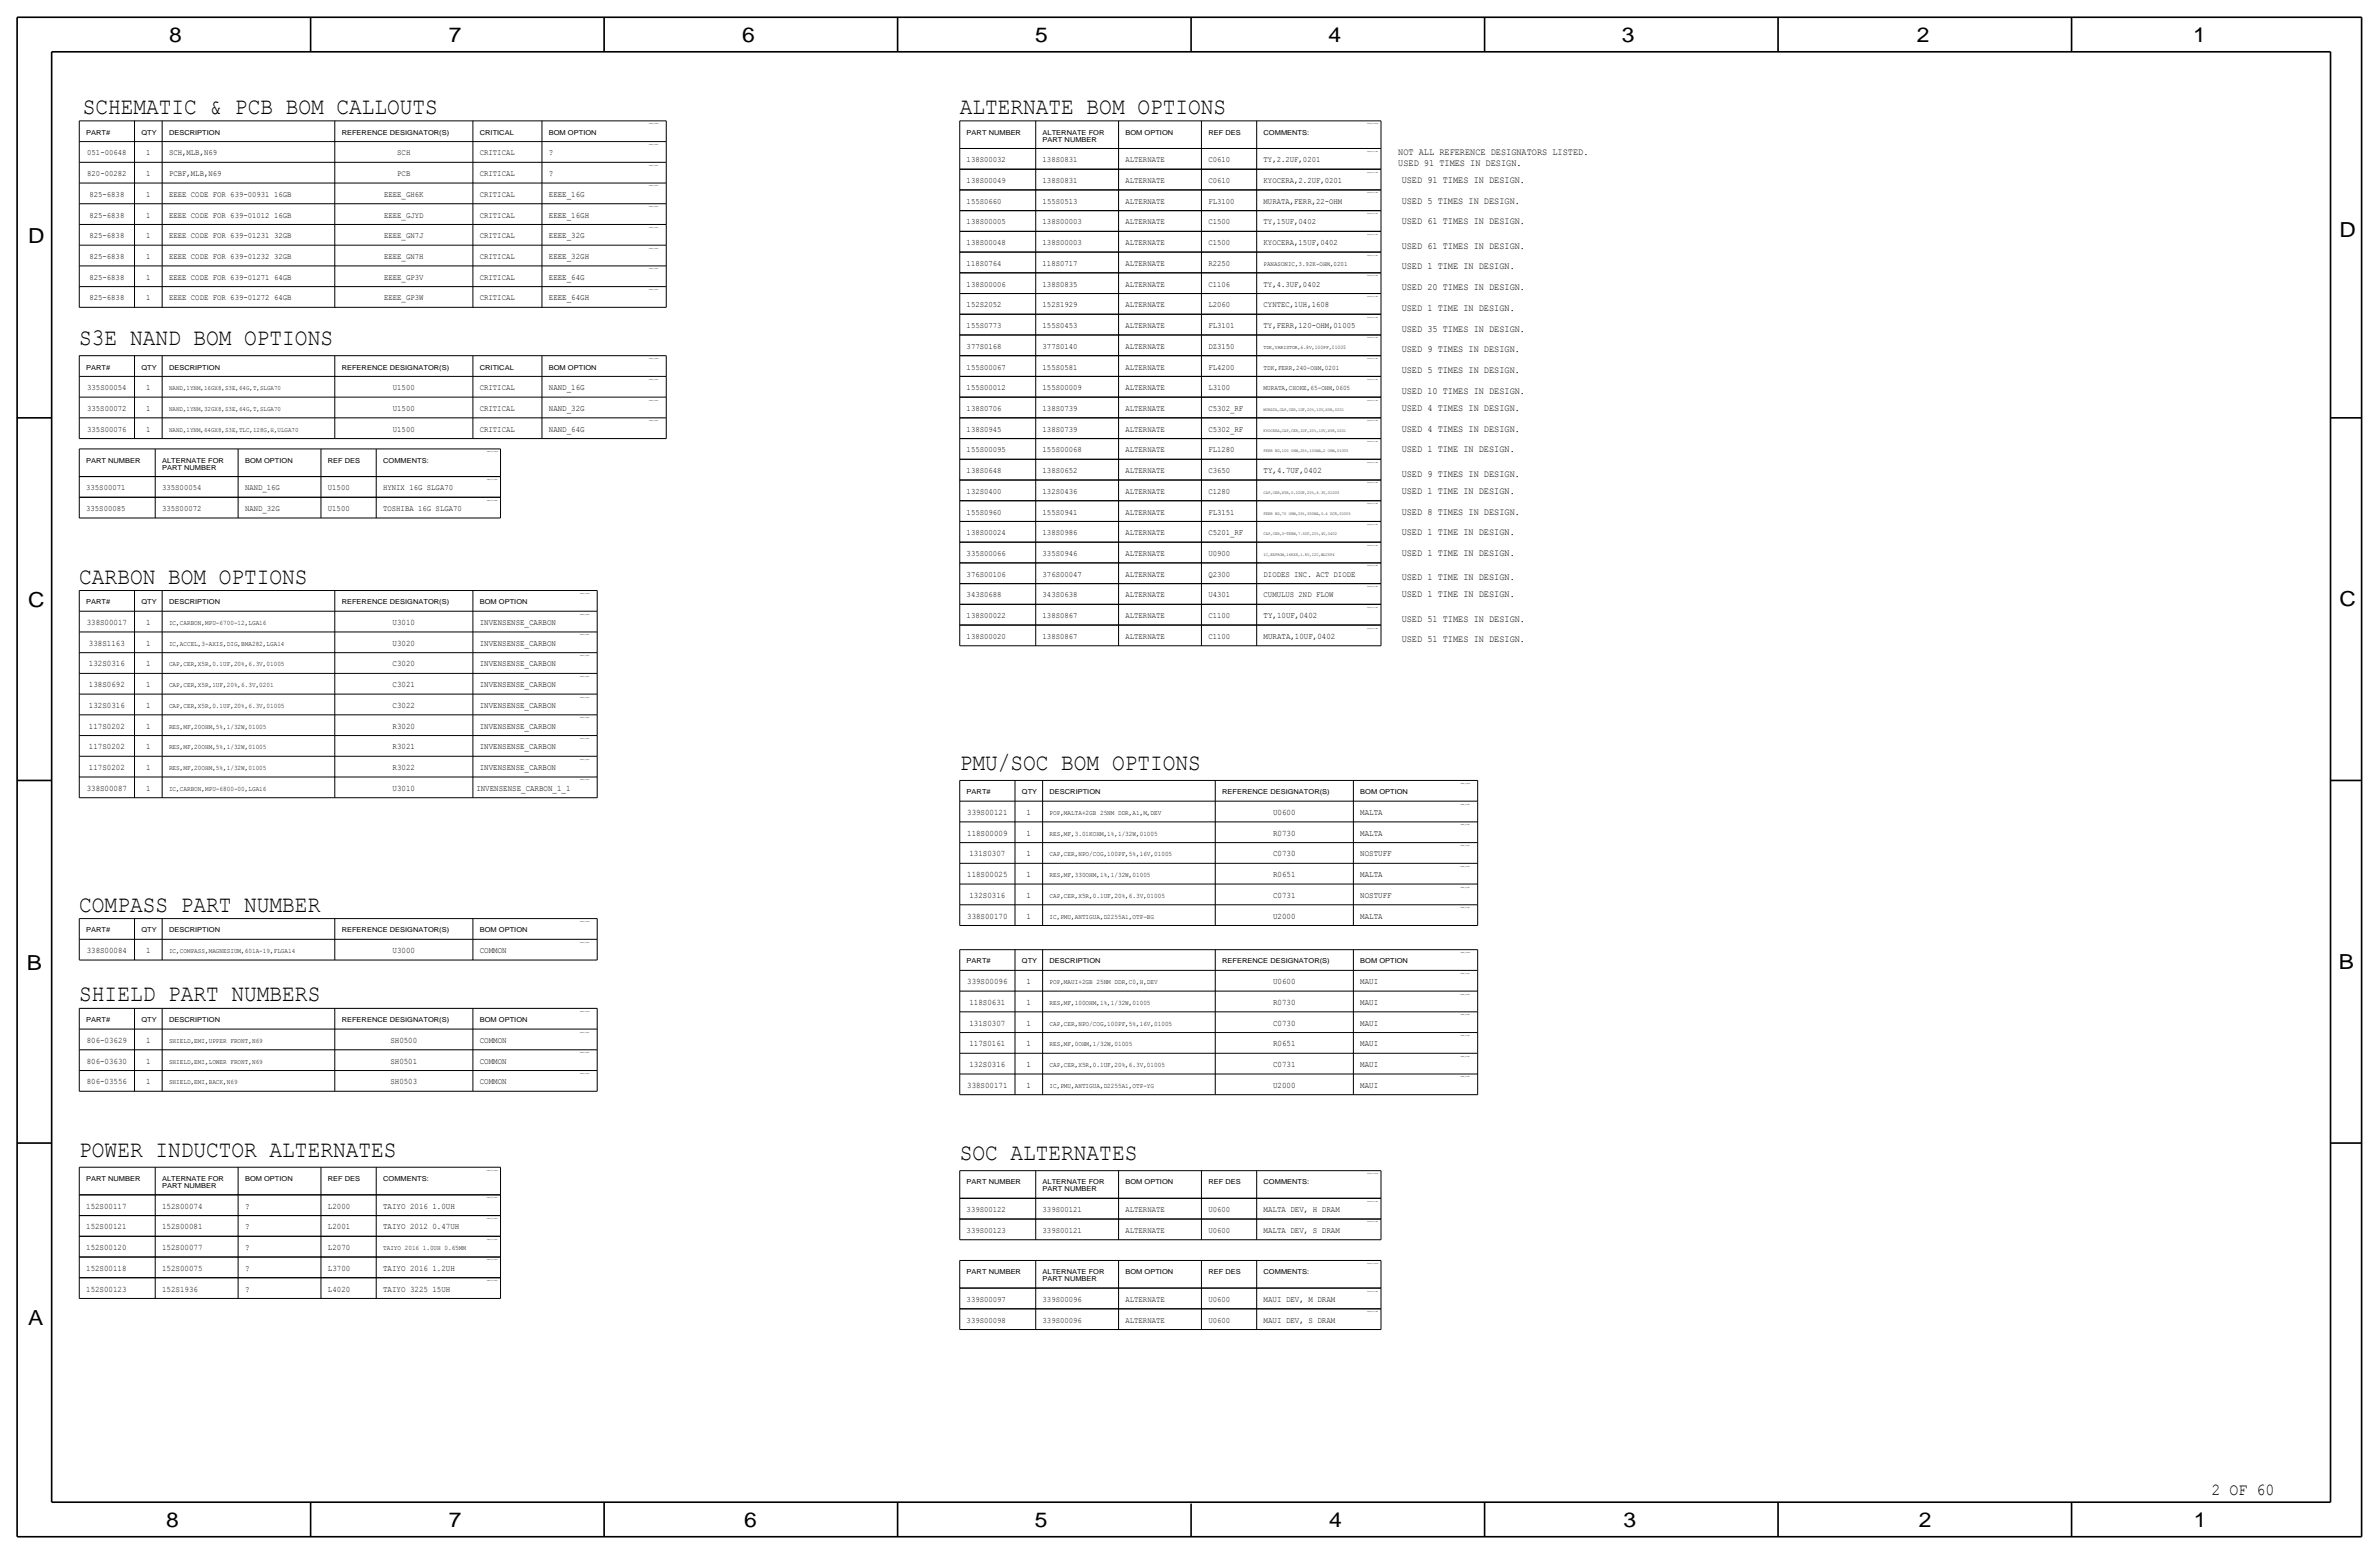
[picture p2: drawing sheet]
<svg xmlns="http://www.w3.org/2000/svg" width="875mm" height="572mm" viewBox="0 0 875 572" stroke-linecap="round" stroke-linejoin="round" font-family="sans-serif">
<defs><g id="words">
<g font-size="8.7">
<text x="30.4" y="41.9">SCHEMATIC &amp; PCB BOM CALLOUTS</text>
<text x="353" y="41.9">ALTERNATE BOM OPTIONS</text>
<text x="29.2" y="127">S3E NAND BOM OPTIONS</text>
<text x="29.2" y="214.6">CARBON BOM OPTIONS</text>
<text x="353" y="283.2">PMU/SOC BOM OPTIONS</text>
<text x="29.2" y="335.3">COMPASS PART NUMBER</text>
<text x="29.2" y="368.3">SHIELD PART NUMBERS</text>
<text x="29.2" y="425.4">POWER INDUCTOR ALTERNATES</text>
<text x="353" y="426.7">SOC ALTERNATES</text>
</g>
<g font-size="7.6">
<text x="62.2" y="15.5">8</text>
<text x="165" y="15.5">7</text>
<text x="273" y="15.5">6</text>
<text x="380.7" y="15.5">5</text>
<text x="488.6" y="15.5">4</text>
<text x="596.6" y="15.5">3</text>
<text x="705.1" y="15.5">2</text>
<text x="806.7" y="15.5">1</text>
<text x="10.4" y="89.4">D</text>
<text x="860.5" y="87.1">D</text>
<text x="10.4" y="223.3">C</text>
<text x="860.5" y="222.8">C</text>
<text x="9.8" y="356.6">B</text>
<text x="860.2" y="356.4">B</text>
<text x="10.4" y="487.4">A</text>
<text x="61.2" y="561.6">8</text>
<text x="165" y="561.6">7</text>
<text x="273.8" y="561.6">6</text>
<text x="380.7" y="561.6">5</text>
<text x="488.9" y="561.6">4</text>
<text x="597.1" y="561.6">3</text>
<text x="705.8" y="561.6">2</text>
<text x="806.9" y="561.6">1</text>
</g>
<text font-size="6.2" x="813.5" y="549.7">2 OF 60</text>
<g font-size="3.5">
<text x="514.3" y="57.2">NOT ALL REFERENCE DESIGNATORS LISTED.</text>
<text x="514.3" y="61">USED 91 TIMES IN DESIGN.</text>
<text x="515.6" y="67.3">USED 91 TIMES IN DESIGN.</text>
<text x="515.6" y="74.9">USED 5 TIMES IN DESIGN.</text>
<text x="515.6" y="82.6">USED 61 TIMES IN DESIGN.</text>
<text x="515.6" y="91.4">USED 61 TIMES IN DESIGN.</text>
<text x="515.6" y="99.1">USED 1 TIME IN DESIGN.</text>
<text x="515.6" y="106.7">USED 20 TIMES IN DESIGN.</text>
<text x="515.6" y="114.3">USED 1 TIME IN DESIGN.</text>
<text x="515.6" y="121.9">USED 35 TIMES IN DESIGN.</text>
<text x="515.6" y="129.5">USED 9 TIMES IN DESIGN.</text>
<text x="515.6" y="137.2">USED 5 TIMES IN DESIGN.</text>
<text x="515.6" y="144.8">USED 10 TIMES IN DESIGN.</text>
<text x="515.6" y="151.1">USED 4 TIMES IN DESIGN.</text>
<text x="515.6" y="158.7">USED 4 TIMES IN DESIGN.</text>
<text x="515.6" y="166.4">USED 1 TIME IN DESIGN.</text>
<text x="515.6" y="175.3">USED 9 TIMES IN DESIGN.</text>
<text x="515.6" y="181.6">USED 1 TIME IN DESIGN.</text>
<text x="515.6" y="189.2">USED 8 TIMES IN DESIGN.</text>
<text x="515.6" y="196.9">USED 1 TIME IN DESIGN.</text>
<text x="515.6" y="204.5">USED 1 TIME IN DESIGN.</text>
<text x="515.6" y="213.4">USED 1 TIME IN DESIGN.</text>
<text x="515.6" y="219.7">USED 1 TIME IN DESIGN.</text>
<text x="515.6" y="228.6">USED 51 TIMES IN DESIGN.</text>
<text x="515.6" y="236.2">USED 51 TIMES IN DESIGN.</text>
</g>
<g font-size="3.1">
<text x="201.9" y="57.2">?</text>
<text x="201.9" y="64.8">?</text>
<text x="201.9" y="72.4">EEEE_16G</text>
<text x="201.9" y="80">EEEE_16GH</text>
<text x="201.9" y="87.6">EEEE_32G</text>
<text x="201.9" y="95.3">EEEE_32GH</text>
<text x="201.9" y="102.9">EEEE_64G</text>
<text x="201.9" y="110.5">EEEE_64GH</text>
<text x="201.9" y="143.5">NAND_16G</text>
<text x="201.9" y="151.1">NAND_32G</text>
<text x="201.9" y="158.8">NAND_64G</text>
<text x="464.8" y="174">TY,4.7UF,0402</text>
<text x="464.8" y="227.3">TY,10UF,0402</text>
<text x="31.9" y="229.9">338S00017</text>
<text x="53.7" y="229.9">1</text>
<text x="144.4" y="229.9">U3010</text>
<text x="176.5" y="229.9">INVENSENSE_CARBON</text>
<text x="32.7" y="237.5">338S1163</text>
<text x="53.7" y="237.5">1</text>
<text x="144.4" y="237.5">U3020</text>
<text x="176.5" y="237.5">INVENSENSE_CARBON</text>
<text x="464.8" y="234.9">MURATA,10UF,0402</text>
<text x="32.7" y="245.1">132S0316</text>
<text x="53.7" y="245.1">1</text>
<text x="144.4" y="245.1">C3020</text>
<text x="176.5" y="245.1">INVENSENSE_CARBON</text>
<text x="32.7" y="252.7">138S0692</text>
<text x="53.7" y="252.7">1</text>
<text x="144.4" y="252.7">C3021</text>
<text x="176.5" y="252.7">INVENSENSE_CARBON</text>
<text x="32.7" y="260.3">132S0316</text>
<text x="53.7" y="260.3">1</text>
<text x="144.4" y="260.3">C3022</text>
<text x="176.5" y="260.3">INVENSENSE_CARBON</text>
<text x="32.7" y="268">117S0202</text>
<text x="53.7" y="268">1</text>
<text x="144.4" y="268">R3020</text>
<text x="176.5" y="268">INVENSENSE_CARBON</text>
<text x="32.7" y="275.6">117S0202</text>
<text x="53.7" y="275.6">1</text>
<text x="144.4" y="275.6">R3021</text>
<text x="176.5" y="275.6">INVENSENSE_CARBON</text>
<text x="32.7" y="283.2">117S0202</text>
<text x="53.7" y="283.2">1</text>
<text x="144.4" y="283.2">R3022</text>
<text x="176.5" y="283.2">INVENSENSE_CARBON</text>
<text x="31.9" y="290.8">338S00087</text>
<text x="53.7" y="290.8">1</text>
<text x="144.4" y="290.8">U3010</text>
<text x="175.2" y="290.8">INVENSENSE_CARBON_1_1</text>
<text x="355.7" y="299.7">339S00121</text>
<text x="377.6" y="299.7">1</text>
<text x="468.3" y="299.7">U0600</text>
<text x="500.3" y="299.7">MALTA</text>
<text x="355.7" y="307.3">118S00009</text>
<text x="377.6" y="307.3">1</text>
<text x="468.3" y="307.3">R0730</text>
<text x="500.3" y="307.3">MALTA</text>
<text x="356.6" y="315">131S0307</text>
<text x="377.6" y="315">1</text>
<text x="468.3" y="315">C0730</text>
<text x="500.3" y="315">NOSTUFF</text>
<text x="355.7" y="322.6">118S00025</text>
<text x="377.6" y="322.6">1</text>
<text x="468.3" y="322.6">R0651</text>
<text x="500.3" y="322.6">MALTA</text>
<text x="356.6" y="330.2">132S0316</text>
<text x="377.6" y="330.2">1</text>
<text x="468.3" y="330.2">C0731</text>
<text x="500.3" y="330.2">NOSTUFF</text>
<text x="355.7" y="337.8">338S00170</text>
<text x="377.6" y="337.8">1</text>
<text x="468.3" y="337.8">U2000</text>
<text x="500.3" y="337.8">MALTA</text>
<text x="31.9" y="350.5">338S00084</text>
<text x="53.7" y="350.5">1</text>
<text x="144.4" y="350.5">U3000</text>
<text x="176.5" y="350.5">COMMON</text>
<text x="355.7" y="362">339S00096</text>
<text x="377.6" y="362">1</text>
<text x="468.3" y="362">U0600</text>
<text x="500.3" y="362">MAUI</text>
<text x="356.6" y="369.6">118S0631</text>
<text x="377.6" y="369.6">1</text>
<text x="468.3" y="369.6">R0730</text>
<text x="500.3" y="369.6">MAUI</text>
<text x="356.6" y="377.2">131S0307</text>
<text x="377.6" y="377.2">1</text>
<text x="468.3" y="377.2">C0730</text>
<text x="500.3" y="377.2">MAUI</text>
<text x="31.9" y="383.5">806-03629</text>
<text x="53.7" y="383.5">1</text>
<text x="143.6" y="383.5">SH0500</text>
<text x="176.5" y="383.5">COMMON</text>
<text x="356.6" y="384.8">117S0161</text>
<text x="377.6" y="384.8">1</text>
<text x="468.3" y="384.8">R0651</text>
<text x="500.3" y="384.8">MAUI</text>
<text x="31.9" y="391.2">806-03630</text>
<text x="53.7" y="391.2">1</text>
<text x="143.6" y="391.2">SH0501</text>
<text x="176.5" y="391.2">COMMON</text>
<text x="356.6" y="392.4">132S0316</text>
<text x="377.6" y="392.4">1</text>
<text x="468.3" y="392.4">C0731</text>
<text x="500.3" y="392.4">MAUI</text>
<text x="31.9" y="398.8">806-03556</text>
<text x="53.7" y="398.8">1</text>
<text x="143.6" y="398.8">SH0503</text>
<text x="176.5" y="398.8">COMMON</text>
<text x="355.7" y="400">338S00171</text>
<text x="377.6" y="400">1</text>
<text x="468.3" y="400">U2000</text>
<text x="500.3" y="400">MAUI</text>
<text x="31.7" y="444.5">152S00117</text>
<text x="59.6" y="444.5">152S00074</text>
<text x="90.1" y="444.5">?</text>
<text x="120.6" y="444.5">L2000</text>
<text x="140.9" y="444.5">TAIYO 2016 1.0UH</text>
<text x="464.8" y="445.8">MALTA DEV, H DRAM</text>
<text x="31.7" y="452.1">152S00121</text>
<text x="59.6" y="452.1">152S00081</text>
<text x="90.1" y="452.1">?</text>
<text x="120.6" y="452.1">L2001</text>
<text x="140.9" y="452.1">TAIYO 2012 0.47UH</text>
<text x="464.8" y="453.4">MALTA DEV, S DRAM</text>
<text x="31.7" y="459.7">152S00120</text>
<text x="59.6" y="459.7">152S00077</text>
<text x="90.1" y="459.7">?</text>
<text x="120.6" y="459.7">L2070</text>
<text x="31.7" y="467.4">152S00118</text>
<text x="59.6" y="467.4">152S00075</text>
<text x="90.1" y="467.4">?</text>
<text x="120.6" y="467.4">L3700</text>
<text x="140.9" y="467.4">TAIYO 2016 1.2UH</text>
<text x="31.7" y="475">152S00123</text>
<text x="59.6" y="475">152S1936</text>
<text x="90.1" y="475">?</text>
<text x="120.6" y="475">L4020</text>
<text x="140.9" y="475">TAIYO 3225 15UH</text>
<text x="464.8" y="478.8">MAUI DEV, M DRAM</text>
<text x="464.8" y="486.4">MAUI DEV, S DRAM</text>
</g>
<g font-size="3">
<text x="32.1" y="57.1">051-00648</text>
<text x="53.8" y="57.1">1</text>
<text x="62.2" y="57.1">SCH,MLB,N69</text>
<text x="146.1" y="57.1">SCH</text>
<text x="176.5" y="57.1">CRITICAL</text>
<text x="355.5" y="59.7">138S00032</text>
<text x="383.5" y="59.7">138S0831</text>
<text x="414" y="59.7">ALTERNATE</text>
<text x="444.4" y="59.7">C0610</text>
<text x="464.8" y="59.7">TY,2.2UF,0201</text>
<text x="32.1" y="64.8">820-00282</text>
<text x="53.8" y="64.8">1</text>
<text x="62.2" y="64.8">PCBF,MLB,N69</text>
<text x="146.1" y="64.8">PCB</text>
<text x="176.5" y="64.8">CRITICAL</text>
<text x="355.5" y="67.3">138S00049</text>
<text x="383.5" y="67.3">138S0831</text>
<text x="414" y="67.3">ALTERNATE</text>
<text x="444.4" y="67.3">C0610</text>
<text x="464.8" y="67.3">KYOCERA,2.2UF,0201</text>
<text x="32.9" y="72.4">825-6838</text>
<text x="53.8" y="72.4">1</text>
<text x="62.2" y="72.4">EEEE CODE FOR 639-00931 16GB</text>
<text x="141.3" y="72.4">EEEE_GH6K</text>
<text x="176.5" y="72.4">CRITICAL</text>
<text x="355.6" y="74.9">155S0660</text>
<text x="383.5" y="74.9">155S0513</text>
<text x="414" y="74.9">ALTERNATE</text>
<text x="444.5" y="74.9">FL3100</text>
<text x="464.8" y="74.9">MURATA,FERR,22-OHM</text>
<text x="32.9" y="80">825-6838</text>
<text x="53.8" y="80">1</text>
<text x="62.2" y="80">EEEE CODE FOR 639-01012 16GB</text>
<text x="141.3" y="80">EEEE_GJYD</text>
<text x="176.5" y="80">CRITICAL</text>
<text x="355.6" y="82.6">138S00005</text>
<text x="383.5" y="82.6">138S00003</text>
<text x="414" y="82.6">ALTERNATE</text>
<text x="444.5" y="82.6">C1500</text>
<text x="464.8" y="82.6">TY,15UF,0402</text>
<text x="32.9" y="87.6">825-6838</text>
<text x="53.8" y="87.6">1</text>
<text x="62.2" y="87.6">EEEE CODE FOR 639-01231 32GB</text>
<text x="141.3" y="87.6">EEEE_GN7J</text>
<text x="176.5" y="87.6">CRITICAL</text>
<text x="32.9" y="95.3">825-6838</text>
<text x="53.8" y="95.3">1</text>
<text x="62.2" y="95.3">EEEE CODE FOR 639-01232 32GB</text>
<text x="141.3" y="95.3">EEEE_GN7H</text>
<text x="176.5" y="95.3">CRITICAL</text>
<text x="355.5" y="90.2">138S00048</text>
<text x="383.5" y="90.2">138S00003</text>
<text x="414" y="90.2">ALTERNATE</text>
<text x="444.4" y="90.2">C1500</text>
<text x="464.8" y="90.2">KYOCERA,15UF,0402</text>
<text x="355.6" y="97.8">118S0764</text>
<text x="383.5" y="97.8">118S0717</text>
<text x="414" y="97.8">ALTERNATE</text>
<text x="444.4" y="97.8">R2250</text>
<text x="32.9" y="102.9">825-6838</text>
<text x="53.8" y="102.9">1</text>
<text x="62.2" y="102.9">EEEE CODE FOR 639-01271 64GB</text>
<text x="141.3" y="102.9">EEEE_GP3V</text>
<text x="176.5" y="102.9">CRITICAL</text>
<text x="355.5" y="105.4">138S00006</text>
<text x="383.5" y="105.4">138S0835</text>
<text x="414" y="105.4">ALTERNATE</text>
<text x="444.4" y="105.4">C1106</text>
<text x="464.8" y="105.4">TY,4.3UF,0402</text>
<text x="32.9" y="110.5">825-6838</text>
<text x="53.8" y="110.5">1</text>
<text x="62.2" y="110.5">EEEE CODE FOR 639-01272 64GB</text>
<text x="141.3" y="110.5">EEEE_GP3W</text>
<text x="176.5" y="110.5">CRITICAL</text>
<text x="355.5" y="113">152S2052</text>
<text x="383.5" y="113">152S1929</text>
<text x="414" y="113">ALTERNATE</text>
<text x="444.4" y="113">L2060</text>
<text x="464.8" y="113">CYNTEC,1UH,1608</text>
<text x="355.5" y="120.6">155S0773</text>
<text x="383.5" y="120.6">155S0453</text>
<text x="414" y="120.6">ALTERNATE</text>
<text x="444.4" y="120.6">FL3101</text>
<text x="464.8" y="120.6">TY,FERR,120-OHM,01005</text>
<text x="355.5" y="128.3">377S0168</text>
<text x="383.5" y="128.3">377S0140</text>
<text x="414" y="128.3">ALTERNATE</text>
<text x="444.4" y="128.3">DZ3150</text>
<text x="355.5" y="135.9">155S00067</text>
<text x="383.5" y="135.9">155S0581</text>
<text x="414" y="135.9">ALTERNATE</text>
<text x="444.4" y="135.9">FL4200</text>
<text x="32.1" y="143.5">335S00054</text>
<text x="53.8" y="143.5">1</text>
<text x="144.5" y="143.5">U1500</text>
<text x="176.5" y="143.5">CRITICAL</text>
<text x="355.5" y="143.5">155S00012</text>
<text x="383.5" y="143.5">155S00009</text>
<text x="414" y="143.5">ALTERNATE</text>
<text x="444.4" y="143.5">L3100</text>
<text x="32.1" y="151.1">335S00072</text>
<text x="53.8" y="151.1">1</text>
<text x="144.5" y="151.1">U1500</text>
<text x="176.5" y="151.1">CRITICAL</text>
<text x="355.5" y="151.1">138S0706</text>
<text x="383.5" y="151.1">138S0739</text>
<text x="414" y="151.1">ALTERNATE</text>
<text x="444.4" y="151.1">C5302_RF</text>
<text x="32.1" y="158.7">335S00076</text>
<text x="53.8" y="158.7">1</text>
<text x="144.5" y="158.7">U1500</text>
<text x="176.5" y="158.7">CRITICAL</text>
<text x="355.5" y="158.8">138S0945</text>
<text x="383.5" y="158.7">138S0739</text>
<text x="414" y="158.8">ALTERNATE</text>
<text x="444.4" y="158.7">C5302_RF</text>
<text x="355.5" y="166.4">155S00095</text>
<text x="383.5" y="166.4">155S00068</text>
<text x="414" y="166.4">ALTERNATE</text>
<text x="444.4" y="166.4">FL1280</text>
<text x="355.5" y="174">138S0648</text>
<text x="383.5" y="174">138S0652</text>
<text x="414" y="174">ALTERNATE</text>
<text x="444.4" y="174">C3650</text>
<text x="31.7" y="180.3">335S00071</text>
<text x="59.6" y="180.3">335S00054</text>
<text x="90.1" y="180.3">NAND_16G</text>
<text x="120.6" y="180.3">U1500</text>
<text x="140.9" y="180.3">HYNIX 16G SLGA70</text>
<text x="355.5" y="181.6">132S0400</text>
<text x="383.5" y="181.6">132S0436</text>
<text x="414" y="181.6">ALTERNATE</text>
<text x="444.4" y="181.6">C1280</text>
<text x="31.7" y="188">335S00085</text>
<text x="59.6" y="188">335S00072</text>
<text x="90.1" y="188">NAND_32G</text>
<text x="120.6" y="188">U1500</text>
<text x="140.9" y="188">TOSHIBA 16G SLGA70</text>
<text x="355.5" y="189.2">155S0960</text>
<text x="383.5" y="189.2">155S0941</text>
<text x="414" y="189.2">ALTERNATE</text>
<text x="444.4" y="189.2">FL3151</text>
<text x="355.5" y="196.8">138S00024</text>
<text x="383.5" y="196.8">138S0986</text>
<text x="414" y="196.8">ALTERNATE</text>
<text x="444.4" y="196.8">C5201_RF</text>
<text x="355.5" y="204.5">335S00066</text>
<text x="383.5" y="204.5">335S0946</text>
<text x="414" y="204.5">ALTERNATE</text>
<text x="444.4" y="204.5">U0900</text>
<text x="355.5" y="212.1">376S00106</text>
<text x="383.5" y="212.1">376S00047</text>
<text x="414" y="212.1">ALTERNATE</text>
<text x="444.4" y="212.1">Q2300</text>
<text x="464.8" y="212.1">DIODES INC. ACT DIODE</text>
<text x="355.5" y="219.7">343S0688</text>
<text x="383.5" y="219.7">343S0638</text>
<text x="414" y="219.7">ALTERNATE</text>
<text x="444.4" y="219.7">U4301</text>
<text x="464.8" y="219.7">CUMULUS 2ND FLOW</text>
<text x="355.5" y="227.3">138S00022</text>
<text x="383.5" y="227.3">138S0867</text>
<text x="414" y="227.3">ALTERNATE</text>
<text x="444.4" y="227.3">C1100</text>
<text x="355.5" y="234.9">138S00020</text>
<text x="383.5" y="234.9">138S0867</text>
<text x="414" y="234.9">ALTERNATE</text>
<text x="444.4" y="234.9">C1100</text>
<text x="355.6" y="445.8">339S00122</text>
<text x="383.5" y="445.8">339S00121</text>
<text x="414" y="445.8">ALTERNATE</text>
<text x="444.4" y="445.8">U0600</text>
<text x="355.5" y="453.4">339S00123</text>
<text x="383.5" y="453.4">339S00121</text>
<text x="414" y="453.4">ALTERNATE</text>
<text x="444.4" y="453.4">U0600</text>
<text x="355.5" y="478.8">339S00097</text>
<text x="383.5" y="478.8">339S00096</text>
<text x="414" y="478.8">ALTERNATE</text>
<text x="444.4" y="478.8">U0600</text>
<text x="355.5" y="486.4">339S00098</text>
<text x="383.5" y="486.4">339S00096</text>
<text x="414" y="486.4">ALTERNATE</text>
<text x="444.4" y="486.4">U0600</text>
</g>
<g font-size="2.5">
<text x="31.7" y="49.5">PART#</text>
<text x="52" y="49.5">QTY</text>
<text x="62.2" y="49.5">DESCRIPTION</text>
<text x="125.7" y="49.5">REFERENCE DESIGNATOR(S)</text>
<text x="176.5" y="49.5">CRITICAL</text>
<text x="201.9" y="49.5">BOM OPTION</text>
<text x="355.6" y="49.5">PART NUMBER</text>
<text x="383.5" y="49.5">ALTERNATE FOR</text>
<text x="383.5" y="52.1">PART NUMBER</text>
<text x="414" y="49.5">BOM OPTION</text>
<text x="444.4" y="49.5">REF DES</text>
<text x="464.8" y="49.5">COMMENTS:</text>
<text x="31.7" y="135.9">PART#</text>
<text x="52" y="135.9">QTY</text>
<text x="62.2" y="135.9">DESCRIPTION</text>
<text x="125.7" y="135.9">REFERENCE DESIGNATOR(S)</text>
<text x="176.5" y="135.9">CRITICAL</text>
<text x="201.9" y="135.9">BOM OPTION</text>
<text x="464.8" y="135.9">TDK,FERR,240-OHM,0201</text>
<text x="464.8" y="143.5">MURATA,CHOKE,65-OHM,0605</text>
<text x="31.7" y="170.2">PART NUMBER</text>
<text x="59.6" y="172.7">PART NUMBER</text>
<text x="59.6" y="170.2">ALTERNATE FOR</text>
<text x="90.1" y="170.2">BOM OPTION</text>
<text x="120.6" y="170.2">REF DES</text>
<text x="140.9" y="170.2">COMMENTS:</text>
<text x="31.7" y="222.2">PART#</text>
<text x="52" y="222.2">QTY</text>
<text x="62.2" y="222.2">DESCRIPTION</text>
<text x="125.7" y="222.2">REFERENCE DESIGNATOR(S)</text>
<text x="176.5" y="222.2">BOM OPTION</text>
<text x="62.2" y="229.9">IC,CARBON,MPU-6700-12,LGA16</text>
<text x="62.2" y="237.5">IC,ACCEL,3-AXIS,DIG,BMA282,LGA14</text>
<text x="62.2" y="245.1">CAP,CER,X5R,0.1UF,20%,6.3V,01005</text>
<text x="62.2" y="252.7">CAP,CER,X5R,1UF,20%,6.3V,0201</text>
<text x="62.2" y="260.3">CAP,CER,X5R,0.1UF,20%,6.3V,01005</text>
<text x="62.2" y="268">RES,MF,20OHM,5%,1/32W,01005</text>
<text x="62.2" y="275.6">RES,MF,20OHM,5%,1/32W,01005</text>
<text x="62.2" y="283.2">RES,MF,20OHM,5%,1/32W,01005</text>
<text x="62.2" y="290.8">IC,CARBON,MPU-6800-00,LGA16</text>
<text x="355.5" y="292.1">PART#</text>
<text x="375.9" y="292.1">QTY</text>
<text x="386" y="292.1">DESCRIPTION</text>
<text x="449.5" y="292.1">REFERENCE DESIGNATOR(S)</text>
<text x="500.3" y="292.1">BOM OPTION</text>
<text x="386" y="299.7">POP,MALTA+2GB 25NM DDR,A1,M,DEV</text>
<text x="386" y="307.3">RES,MF,3.01KOHM,1%,1/32W,01005</text>
<text x="386" y="315">CAP,CER,NPO/COG,100PF,5%,16V,01005</text>
<text x="386" y="322.6">RES,MF,330OHM,1%,1/32W,01005</text>
<text x="386" y="330.2">CAP,CER,X5R,0.1UF,20%,6.3V,01005</text>
<text x="386" y="337.8">IC,PMU,ANTIGUA,D2255A1,OTP-BG</text>
<text x="31.7" y="342.9">PART#</text>
<text x="52" y="342.9">QTY</text>
<text x="62.2" y="342.9">DESCRIPTION</text>
<text x="125.7" y="342.9">REFERENCE DESIGNATOR(S)</text>
<text x="176.5" y="342.9">BOM OPTION</text>
<text x="62.2" y="350.5">IC,COMPASS,MAGNESIUM,601A-19,FLGA14</text>
<text x="355.5" y="354.3">PART#</text>
<text x="375.9" y="354.3">QTY</text>
<text x="386" y="354.3">DESCRIPTION</text>
<text x="449.5" y="354.3">REFERENCE DESIGNATOR(S)</text>
<text x="500.3" y="354.3">BOM OPTION</text>
<text x="386" y="361.9">POP,MAUI+2GB 25NM DDR,C0,H,DEV</text>
<text x="386" y="369.6">RES,MF,100OHM,1%,1/32W,01005</text>
<text x="31.7" y="375.9">PART#</text>
<text x="52" y="375.9">QTY</text>
<text x="62.2" y="375.9">DESCRIPTION</text>
<text x="125.7" y="375.9">REFERENCE DESIGNATOR(S)</text>
<text x="176.5" y="375.9">BOM OPTION</text>
<text x="386" y="377.2">CAP,CER,NPO/COG,100PF,5%,16V,01005</text>
<text x="62.2" y="383.5">SHIELD,EMI,UPPER FRONT,N69</text>
<text x="386" y="384.8">RES,MF,0OHM,1/32W,01005</text>
<text x="62.2" y="391.2">SHIELD,EMI,LOWER FRONT,N69</text>
<text x="386" y="392.4">CAP,CER,X5R,0.1UF,20%,6.3V,01005</text>
<text x="62.2" y="398.8">SHIELD,EMI,BACK,N69</text>
<text x="386" y="400.1">IC,PMU,ANTIGUA,D2255A1,OTP-YG</text>
<text x="31.7" y="434.3">PART NUMBER</text>
<text x="59.6" y="436.9">PART NUMBER</text>
<text x="59.6" y="434.3">ALTERNATE FOR</text>
<text x="90.1" y="434.3">BOM OPTION</text>
<text x="120.6" y="434.3">REF DES</text>
<text x="140.9" y="434.3">COMMENTS:</text>
<text x="355.6" y="435.6">PART NUMBER</text>
<text x="383.5" y="435.6">ALTERNATE FOR</text>
<text x="414" y="435.6">BOM OPTION</text>
<text x="444.4" y="435.6">REF DES</text>
<text x="464.8" y="435.6">COMMENTS:</text>
<text x="383.5" y="438.1">PART NUMBER</text>
<text x="140.9" y="459.7">TAIYO 2016 1.0UH 0.65MM</text>
<text x="355.6" y="468.6">PART NUMBER</text>
<text x="383.5" y="468.6">ALTERNATE FOR</text>
<text x="383.5" y="471.2">PART NUMBER</text>
<text x="414" y="468.6">BOM OPTION</text>
<text x="444.4" y="468.6">REF DES</text>
<text x="464.8" y="468.6">COMMENTS:</text>
</g>
<g font-size="2.4">
<text x="464.8" y="97.8">PANASONIC,3.92K-OHM,0201</text>
<text x="62.2" y="143.5">NAND,1YNM,16GX8,S3E,64G,T,SLGA70</text>
<text x="62.2" y="151.1">NAND,1YNM,32GX8,S3E,64G,T,SLGA70</text>
<text x="62.2" y="158.8">NAND,1YNM,64GX8,S3E,TLC,128G,H,ULGA70</text>
</g>
<text font-size="2" x="464.8" y="128.3">TDK,VARISTOR,6.8V,100PF,01005</text>
<g font-size="1.6">
<text x="464.8" y="151.1">MURATA,CAP,CER,1UF,20%,10V,X5R,0201</text>
<text x="464.8" y="158.8">KYOCERA,CAP,CER,1UF,20%,10V,X5R,0201</text>
<text x="464.8" y="166.4">FERR BD,100 OHM,25%,100MA,2 OHM,01005</text>
<text x="464.8" y="181.6">CAP,CER,X5R,0.22UF,20%,6.3V,01005</text>
<text x="464.8" y="189.2">FERR BD,70 OHM,25%,300MA,0.4 DCR,01005</text>
<text x="464.8" y="196.8">CAP,CER,3-TERM,7.5UF,20%,4V,0402</text>
<text x="464.8" y="204.5">IC,EEPROM,16KX8,1.8V,I2C,WLCSP4</text>
</g>
<g font-size=".4">
<text x="238.7" y="45.7">TABLE_5_HEAD</text>
<text x="502.9" y="45.7">TABLE_ALT_HEAD</text>
<text x="238.7" y="53.3">TABLE_5_ITEM</text>
<text x="502.9" y="55.9">TABLE_ALT_ITEM</text>
<text x="238.7" y="61">TABLE_5_ITEM</text>
<text x="502.9" y="63.5">TABLE_ALT_ITEM</text>
<text x="238.7" y="68.6">TABLE_5_ITEM</text>
<text x="502.9" y="71.1">TABLE_ALT_ITEM</text>
<text x="238.7" y="76.2">TABLE_5_ITEM</text>
<text x="238.7" y="83.8">TABLE_5_ITEM</text>
<text x="502.9" y="78.7">TABLE_ALT_ITEM</text>
<text x="502.9" y="86.4">TABLE_ALT_ITEM</text>
<text x="238.7" y="91.4">TABLE_5_ITEM</text>
<text x="502.9" y="94">TABLE_ALT_ITEM</text>
<text x="238.7" y="99.1">TABLE_5_ITEM</text>
<text x="502.9" y="101.6">TABLE_ALT_ITEM</text>
<text x="238.7" y="106.7">TABLE_5_ITEM</text>
<text x="502.9" y="109.2">TABLE_ALT_ITEM</text>
<text x="502.9" y="116.8">TABLE_ALT_ITEM</text>
<text x="502.9" y="124.5">TABLE_ALT_ITEM</text>
<text x="238.7" y="132.1">TABLE_5_HEAD</text>
<text x="502.9" y="132.1">TABLE_ALT_ITEM</text>
<text x="238.7" y="139.7">TABLE_5_ITEM</text>
<text x="502.9" y="139.7">TABLE_ALT_ITEM</text>
<text x="238.7" y="147.3">TABLE_5_ITEM</text>
<text x="502.9" y="147.3">TABLE_ALT_ITEM</text>
<text x="238.7" y="154.9">TABLE_5_ITEM</text>
<text x="502.9" y="154.9">TABLE_ALT_ITEM</text>
<text x="179" y="166.4">TABLE_ALT_HEAD</text>
<text x="502.9" y="162.6">TABLE_ALT_ITEM</text>
<text x="502.9" y="170.2">TABLE_ALT_ITEM</text>
<text x="179" y="176.5">TABLE_ALT_ITEM</text>
<text x="502.9" y="177.8">TABLE_ALT_ITEM</text>
<text x="179" y="184.2">TABLE_ALT_ITEM</text>
<text x="502.9" y="185.4">TABLE_ALT_ITEM</text>
<text x="502.9" y="193">TABLE_ALT_ITEM</text>
<text x="502.9" y="200.7">TABLE_ALT_ITEM</text>
<text x="502.9" y="208.3">TABLE_ALT_ITEM</text>
<text x="502.9" y="215.9">TABLE_ALT_ITEM</text>
<text x="213.3" y="218.4">TABLE_5_HEAD</text>
<text x="213.3" y="226.1">TABLE_5_ITEM</text>
<text x="502.9" y="223.5">TABLE_ALT_ITEM</text>
<text x="213.3" y="233.7">TABLE_5_ITEM</text>
<text x="502.9" y="231.1">TABLE_ALT_ITEM</text>
<text x="213.3" y="241.3">TABLE_5_ITEM</text>
<text x="213.3" y="248.9">TABLE_5_ITEM</text>
<text x="213.3" y="256.5">TABLE_5_ITEM</text>
<text x="213.3" y="264.2">TABLE_5_ITEM</text>
<text x="213.3" y="271.8">TABLE_5_ITEM</text>
<text x="213.3" y="279.4">TABLE_5_ITEM</text>
<text x="213.3" y="287">TABLE_5_ITEM</text>
<text x="537.2" y="288.3">TABLE_5_HEAD</text>
<text x="537.2" y="295.9">TABLE_5_ITEM</text>
<text x="537.2" y="303.5">TABLE_5_ITEM</text>
<text x="537.2" y="311.2">TABLE_5_ITEM</text>
<text x="537.2" y="318.8">TABLE_5_ITEM</text>
<text x="537.2" y="326.4">TABLE_5_ITEM</text>
<text x="537.2" y="334">TABLE_5_ITEM</text>
<text x="213.3" y="339.1">TABLE_5_HEAD</text>
<text x="213.3" y="346.7">TABLE_5_ITEM</text>
<text x="537.2" y="350.5">TABLE_5_HEAD</text>
<text x="537.2" y="358.1">TABLE_5_ITEM</text>
<text x="537.2" y="365.8">TABLE_5_ITEM</text>
<text x="213.3" y="372.1">TABLE_5_HEAD</text>
<text x="537.2" y="373.4">TABLE_5_ITEM</text>
<text x="213.3" y="379.7">TABLE_5_ITEM</text>
<text x="537.2" y="381">TABLE_5_ITEM</text>
<text x="213.3" y="387.3">TABLE_5_ITEM</text>
<text x="537.2" y="388.6">TABLE_5_ITEM</text>
<text x="213.3" y="395">TABLE_5_ITEM</text>
<text x="537.2" y="396.2">TABLE_5_ITEM</text>
<text x="179" y="430.5">TABLE_ALT_HEAD</text>
<text x="502.9" y="431.8">TABLE_ALT_HEAD</text>
<text x="179" y="440.7">TABLE_ALT_ITEM</text>
<text x="502.9" y="442">TABLE_ALT_ITEM</text>
<text x="179" y="448.3">TABLE_ALT_ITEM</text>
<text x="502.9" y="449.6">TABLE_ALT_ITEM</text>
<text x="179" y="455.9">TABLE_ALT_ITEM</text>
<text x="179" y="463.6">TABLE_ALT_ITEM</text>
<text x="502.9" y="464.8">TABLE_ALT_HEAD</text>
<text x="179" y="471.2">TABLE_ALT_ITEM</text>
<text x="502.9" y="475">TABLE_ALT_ITEM</text>
<text x="502.9" y="482.6">TABLE_ALT_ITEM</text>
</g>
</g></defs>
<g fill="none" stroke="#000" stroke-width=".37">
<path d="M29.2 44.5v7.6zM29.2 52.1h215.9zM29.2 44.5h215.9zM29.2 52.1v7.6zM29.2 59.7h215.9zM29.2 59.7v7.6zM49.5 44.5v7.6zM49.5 52.1v7.6zM49.5 59.7v7.6zM59.6 44.5v7.6zM59.6 52.1v7.6zM59.6 59.7v7.6z"/>
<path d="M123.1 44.5v7.6zM123.1 52.1v7.6zM123.1 59.7v7.6zM173.9 44.5v7.6zM173.9 52.1v7.6zM173.9 59.7v7.6zM199.3 44.5v7.6zM199.3 52.1v7.6zM199.3 59.7v7.6zM245.1 44.5v7.6zM245.1 52.1v7.6zM245.1 59.7v7.6z"/>
<path d="M353 54.6v7.6zM353 54.6h155zM353 44.5v10.1zM353 44.5h155zM381 54.6v7.6zM381 44.5v10.1zM411.4 54.6v7.6zM411.4 44.5v10.1zM441.9 54.6v7.6zM441.9 44.5v10.1zM462.2 54.6v7.6zM462.2 44.5v10.1z"/>
<path d="M508 54.6v7.6zM508 44.5v10.1zM29.2 67.3v7.6zM29.2 74.9h215.9zM29.2 67.3h215.9zM29.2 74.9v7.7zM49.5 67.3v7.6zM49.5 74.9v7.7zM59.6 67.3v7.6zM59.6 74.9v7.7zM123.1 67.3v7.6zM123.1 74.9v7.7z"/>
<path d="M173.9 67.3v7.6zM173.9 74.9v7.7zM199.3 67.3v7.6zM199.3 74.9v7.7zM245.1 67.3v7.6zM245.1 74.9v7.7zM353 62.2h155zM353 69.9v7.6zM353 69.9h155zM353 77.5h155zM353 62.2v7.7zM353 77.5v7.6z"/>
<path d="M381 69.9v7.6zM381 62.2v7.7zM381 77.5v7.6zM411.4 69.9v7.6zM411.4 62.2v7.7zM411.4 77.5v7.6zM441.9 69.9v7.6zM441.9 62.2v7.7zM441.9 77.5v7.6zM462.2 69.9v7.6zM462.2 62.2v7.7zM462.2 77.5v7.6z"/>
<path d="M508 69.9v7.6zM508 62.2v7.7zM508 77.5v7.6zM29.2 82.6h215.9zM29.2 97.8v7.6zM29.2 90.2v7.6zM29.2 97.8h215.9zM29.2 82.6v7.6zM29.2 90.2h215.9zM49.5 97.8v7.6zM49.5 90.2v7.6zM49.5 82.6v7.6z"/>
<path d="M59.6 97.8v7.6zM59.6 90.2v7.6zM59.6 82.6v7.6zM123.1 97.8v7.6zM123.1 90.2v7.6zM123.1 82.6v7.6zM173.9 97.8v7.6zM173.9 90.2v7.6zM173.9 82.6v7.6zM199.3 97.8v7.6zM199.3 90.2v7.6zM199.3 82.6v7.6z"/>
<path d="M245.1 97.8v7.6zM245.1 90.2v7.6zM245.1 82.6v7.6zM353 92.7v7.6zM353 92.7h155zM353 85.1v7.6zM353 85.1h155zM381 92.7v7.6zM381 85.1v7.6zM411.4 92.7v7.6zM411.4 85.1v7.6zM441.9 92.7v7.6z"/>
<path d="M441.9 85.1v7.6zM462.2 92.7v7.6zM462.2 85.1v7.6zM508 92.7v7.6zM508 85.1v7.6zM29.2 105.4h215.9zM29.2 105.4v7.6zM29.2 113h215.9zM49.5 105.4v7.6zM59.6 105.4v7.6zM123.1 105.4v7.6zM173.9 105.4v7.6z"/>
<path d="M199.3 105.4v7.6zM245.1 105.4v7.6zM353 100.3h155zM353 115.6v7.6zM353 115.6h155zM353 108v7.6zM353 108h155zM353 100.3v7.7zM381 115.6v7.6zM381 108v7.6zM381 100.3v7.7zM411.4 115.6v7.6z"/>
<path d="M411.4 108v7.6zM411.4 100.3v7.7zM441.9 115.6v7.6zM441.9 108v7.6zM441.9 100.3v7.7zM462.2 115.6v7.6zM462.2 108v7.6zM462.2 100.3v7.7zM508 115.6v7.6zM508 108v7.6zM508 100.3v7.7zM29.2 138.4v7.7z"/>
<path d="M29.2 130.8v7.6zM29.2 138.4h215.9zM29.2 130.8h215.9zM49.5 138.4v7.7zM49.5 130.8v7.6zM59.6 138.4v7.7zM59.6 130.8v7.6zM123.1 138.4v7.7zM123.1 130.8v7.6zM173.9 138.4v7.7zM173.9 130.8v7.6zM199.3 138.4v7.7z"/>
<path d="M199.3 130.8v7.6zM245.1 138.4v7.7zM245.1 130.8v7.6zM353 130.8v7.6zM353 130.8h155zM353 138.4h155zM353 138.4v7.7zM353 123.2v7.6zM353 123.2h155zM381 130.8v7.6zM381 138.4v7.7zM381 123.2v7.6z"/>
<path d="M411.4 130.8v7.6zM411.4 138.4v7.7zM411.4 123.2v7.6zM441.9 130.8v7.6zM441.9 138.4v7.7zM441.9 123.2v7.6zM462.2 130.8v7.6zM462.2 138.4v7.7zM462.2 123.2v7.6zM508 130.8v7.6zM508 138.4v7.7zM508 123.2v7.6z"/>
<path d="M29.2 153.7v7.6zM29.2 146.1h215.9zM29.2 146.1v7.6zM29.2 153.7h215.9zM49.5 153.7v7.6zM49.5 146.1v7.6zM59.6 153.7v7.6zM59.6 146.1v7.6zM123.1 153.7v7.6zM123.1 146.1v7.6zM173.9 153.7v7.6zM173.9 146.1v7.6z"/>
<path d="M199.3 153.7v7.6zM199.3 146.1v7.6zM245.1 153.7v7.6zM245.1 146.1v7.6zM353 146.1h155zM353 153.7v7.6zM353 153.7h155zM353 146.1v7.6zM381 153.7v7.6zM381 146.1v7.6zM411.4 153.7v7.6zM411.4 146.1v7.6z"/>
<path d="M441.9 153.7v7.6zM441.9 146.1v7.6zM462.2 153.7v7.6zM462.2 146.1v7.6zM508 153.7v7.6zM508 146.1v7.6zM29.2 161.3h215.9zM29.2 165.1v10.2zM29.2 175.3v7.6zM29.2 165.1h154.9zM29.2 175.3h154.9zM57.1 165.1v10.2z"/>
<path d="M57.1 175.3v7.6zM87.6 165.1v10.2zM87.6 175.3v7.6zM118.1 165.1v10.2zM118.1 175.3v7.6zM138.4 165.1v10.2zM138.4 175.3v7.6zM184.1 165.1v10.2zM184.1 175.3v7.6zM353 161.3h155zM353 161.3v7.6zM353 168.9h155z"/>
<path d="M353 176.5v7.7zM353 176.5h155zM353 168.9v7.6zM381 161.3v7.6zM381 176.5v7.7zM381 168.9v7.6zM411.4 161.3v7.6zM411.4 176.5v7.7zM411.4 168.9v7.6zM441.9 161.3v7.6zM441.9 176.5v7.7zM441.9 168.9v7.6z"/>
<path d="M462.2 161.3v7.6zM462.2 176.5v7.7zM462.2 168.9v7.6zM508 161.3v7.6zM508 176.5v7.7zM508 168.9v7.6zM29.2 182.9v7.6zM29.2 182.9h154.9zM29.2 190.5h154.9zM57.1 182.9v7.6zM87.6 182.9v7.6zM118.1 182.9v7.6z"/>
<path d="M138.4 182.9v7.6zM184.1 182.9v7.6zM353 184.2v7.6zM353 184.2h155zM353 191.8h155zM353 191.8v7.6zM353 199.4h155zM353 199.4v7.6zM381 184.2v7.6zM381 191.8v7.6zM381 199.4v7.6zM411.4 184.2v7.6z"/>
<path d="M411.4 191.8v7.6zM411.4 199.4v7.6zM441.9 184.2v7.6zM441.9 191.8v7.6zM441.9 199.4v7.6zM462.2 184.2v7.6zM462.2 191.8v7.6zM462.2 199.4v7.6zM508 184.2v7.6zM508 191.8v7.6zM508 199.4v7.6zM29.2 217.2v7.6z"/>
<path d="M29.2 217.2h190.5zM49.5 217.2v7.6zM59.6 217.2v7.6zM123.1 217.2v7.6zM173.9 217.2v7.6zM219.7 217.2v7.6zM353 214.6v7.7zM353 214.6h155zM353 207v7.6zM353 207h155zM381 214.6v7.7zM381 207v7.6z"/>
<path d="M411.4 214.6v7.7zM411.4 207v7.6zM441.9 214.6v7.7zM441.9 207v7.6zM462.2 214.6v7.7zM462.2 207v7.6zM508 214.6v7.7zM508 207v7.6zM29.2 224.8v7.6zM29.2 232.4v7.6zM29.2 232.4h190.5zM29.2 224.8h190.5z"/>
<path d="M49.5 224.8v7.6zM49.5 232.4v7.6zM59.6 224.8v7.6zM59.6 232.4v7.6zM123.1 224.8v7.6zM123.1 232.4v7.6zM173.9 224.8v7.6zM173.9 232.4v7.6zM219.7 224.8v7.6zM219.7 232.4v7.6zM353 222.3h155zM353 222.3v7.6z"/>
<path d="M353 229.9h155zM353 229.9v7.6zM353 237.5h155zM381 222.3v7.6zM381 229.9v7.6zM411.4 222.3v7.6zM411.4 229.9v7.6zM441.9 222.3v7.6zM441.9 229.9v7.6zM462.2 222.3v7.6zM462.2 229.9v7.6zM508 222.3v7.6z"/>
<path d="M508 229.9v7.6zM29.2 247.7v7.6zM29.2 240v7.7zM29.2 255.3v7.6zM29.2 255.3h190.5zM29.2 240h190.5zM29.2 247.7h190.5zM49.5 247.7v7.6zM49.5 240v7.7zM49.5 255.3v7.6zM59.6 247.7v7.6zM59.6 240v7.7z"/>
<path d="M59.6 255.3v7.6zM123.1 247.7v7.6zM123.1 240v7.7zM123.1 255.3v7.6zM173.9 247.7v7.6zM173.9 240v7.7zM173.9 255.3v7.6zM219.7 247.7v7.6zM219.7 240v7.7zM219.7 255.3v7.6zM29.2 262.9v7.6zM29.2 278.1v7.7z"/>
<path d="M29.2 270.5v7.6zM29.2 262.9h190.5zM29.2 270.5h190.5zM29.2 278.1h190.5zM49.5 262.9v7.6zM49.5 278.1v7.7zM49.5 270.5v7.6zM59.6 262.9v7.6zM59.6 278.1v7.7zM59.6 270.5v7.6zM123.1 262.9v7.6zM123.1 278.1v7.7z"/>
<path d="M123.1 270.5v7.6zM173.9 262.9v7.6zM173.9 278.1v7.7zM173.9 270.5v7.6zM219.7 262.9v7.6zM219.7 278.1v7.7zM219.7 270.5v7.6zM29.2 285.8v7.6zM29.2 285.8h190.5zM29.2 293.4h190.5zM49.5 285.8v7.6zM59.6 285.8v7.6z"/>
<path d="M123.1 285.8v7.6zM173.9 285.8v7.6zM219.7 285.8v7.6zM353 287v7.6zM353 294.6v7.7zM353 294.6h190.5zM353 287h190.5zM373.3 287v7.6zM373.3 294.6v7.7zM383.5 287v7.6zM383.5 294.6v7.7zM447 287v7.6z"/>
<path d="M447 294.6v7.7zM497.8 287v7.6zM497.8 294.6v7.7zM543.5 287v7.6zM543.5 294.6v7.7zM353 302.3v7.6zM353 309.9v7.6zM353 317.5v7.6zM353 309.9h190.5zM353 317.5h190.5zM353 302.3h190.5zM373.3 302.3v7.6z"/>
<path d="M373.3 309.9v7.6zM373.3 317.5v7.6zM383.5 302.3v7.6zM383.5 309.9v7.6zM383.5 317.5v7.6zM447 302.3v7.6zM447 309.9v7.6zM447 317.5v7.6zM497.8 302.3v7.6zM497.8 309.9v7.6zM497.8 317.5v7.6zM543.5 302.3v7.6z"/>
<path d="M543.5 309.9v7.6zM543.5 317.5v7.6zM29.2 337.8v7.6zM29.2 337.8h190.5zM49.5 337.8v7.6zM59.6 337.8v7.6zM123.1 337.8v7.6zM173.9 337.8v7.6zM219.7 337.8v7.6zM353 332.7v7.7zM353 325.1v7.6zM353 325.1h190.5z"/>
<path d="M353 332.7h190.5zM373.3 332.7v7.7zM373.3 325.1v7.6zM383.5 332.7v7.7zM383.5 325.1v7.6zM447 332.7v7.7zM447 325.1v7.6zM497.8 332.7v7.7zM497.8 325.1v7.6zM543.5 332.7v7.7zM543.5 325.1v7.6zM29.2 345.4v7.7z"/>
<path d="M29.2 353.1h190.5zM29.2 345.4h190.5zM49.5 345.4v7.7zM59.6 345.4v7.7zM123.1 345.4v7.7zM173.9 345.4v7.7zM219.7 345.4v7.7zM353 349.2v7.7zM353 356.9v7.6zM353 340.4h190.5zM353 356.9h190.5zM353 349.2h190.5z"/>
<path d="M373.3 349.2v7.7zM373.3 356.9v7.6zM383.5 349.2v7.7zM383.5 356.9v7.6zM447 349.2v7.7zM447 356.9v7.6zM497.8 349.2v7.7zM497.8 356.9v7.6zM543.5 349.2v7.7zM543.5 356.9v7.6zM29.2 378.5v7.6zM29.2 370.8v7.7z"/>
<path d="M29.2 378.5h190.5zM29.2 370.8h190.5zM49.5 378.5v7.6zM49.5 370.8v7.7zM59.6 378.5v7.6zM59.6 370.8v7.7zM123.1 378.5v7.6zM123.1 370.8v7.7zM173.9 378.5v7.6zM173.9 370.8v7.7zM219.7 378.5v7.6zM219.7 370.8v7.7z"/>
<path d="M353 379.7v7.7zM353 372.1v7.6zM353 364.5v7.6zM353 364.5h190.5zM353 379.7h190.5zM353 372.1h190.5zM373.3 379.7v7.7zM373.3 372.1v7.6zM373.3 364.5v7.6zM383.5 379.7v7.7zM383.5 372.1v7.6zM383.5 364.5v7.6z"/>
<path d="M447 379.7v7.7zM447 372.1v7.6zM447 364.5v7.6zM497.8 379.7v7.7zM497.8 372.1v7.6zM497.8 364.5v7.6zM543.5 379.7v7.7zM543.5 372.1v7.6zM543.5 364.5v7.6zM29.2 393.7v7.6zM29.2 386.1v7.6zM29.2 386.1h190.5z"/>
<path d="M29.2 393.7h190.5zM49.5 393.7v7.6zM49.5 386.1v7.6zM59.6 393.7v7.6zM59.6 386.1v7.6zM123.1 393.7v7.6zM123.1 386.1v7.6zM173.9 393.7v7.6zM173.9 386.1v7.6zM219.7 393.7v7.6zM219.7 386.1v7.6zM353 395v7.6z"/>
<path d="M353 387.4v7.6zM353 387.4h190.5zM353 395h190.5zM373.3 395v7.6zM373.3 387.4v7.6zM383.5 395v7.6zM383.5 387.4v7.6zM447 395v7.6zM447 387.4v7.6zM497.8 395v7.6zM497.8 387.4v7.6zM543.5 395v7.6z"/>
<path d="M543.5 387.4v7.6zM29.2 401.3h190.5zM353 402.6h190.5zM29.2 439.4v7.6zM29.2 429.3v10.1zM29.2 439.4h154.9zM29.2 429.3h154.9zM57.1 439.4v7.6zM57.1 429.3v10.1zM87.6 439.4v7.6zM87.6 429.3v10.1zM118.1 439.4v7.6z"/>
<path d="M118.1 429.3v10.1zM138.4 439.4v7.6zM138.4 429.3v10.1zM184.1 439.4v7.6zM184.1 429.3v10.1zM353 430.5v10.2zM353 430.5h155zM381 430.5v10.2zM411.4 430.5v10.2zM441.9 430.5v10.2zM462.2 430.5v10.2zM508 430.5v10.2z"/>
<path d="M29.2 447v7.7zM29.2 454.7v7.6zM29.2 447h154.9zM29.2 454.7h154.9zM57.1 447v7.7zM57.1 454.7v7.6zM87.6 447v7.7zM87.6 454.7v7.6zM118.1 447v7.7zM118.1 454.7v7.6zM138.4 447v7.7zM138.4 454.7v7.6z"/>
<path d="M184.1 447v7.7zM184.1 454.7v7.6zM353 440.7h155zM353 448.3v7.6zM353 448.3h155zM353 455.9h155zM353 440.7v7.6zM381 448.3v7.6zM381 440.7v7.6zM411.4 448.3v7.6zM411.4 440.7v7.6zM441.9 448.3v7.6z"/>
<path d="M441.9 440.7v7.6zM462.2 448.3v7.6zM462.2 440.7v7.6zM508 448.3v7.6zM508 440.7v7.6zM29.2 462.3v7.6zM29.2 469.9v7.6zM29.2 462.3h154.9zM29.2 469.9h154.9zM29.2 477.5h154.9zM57.1 462.3v7.6zM57.1 469.9v7.6z"/>
<path d="M87.6 462.3v7.6zM87.6 469.9v7.6zM118.1 462.3v7.6zM118.1 469.9v7.6zM138.4 462.3v7.6zM138.4 469.9v7.6zM184.1 462.3v7.6zM184.1 469.9v7.6zM353 473.7v7.6zM353 473.7h155zM353 463.6v10.1zM353 463.6h155z"/>
<path d="M381 473.7v7.6zM381 463.6v10.1zM411.4 473.7v7.6zM411.4 463.6v10.1zM441.9 473.7v7.6zM441.9 463.6v10.1zM462.2 473.7v7.6zM462.2 463.6v10.1zM508 473.7v7.6zM508 463.6v10.1zM353 481.3v7.6zM353 481.3h155z"/>
<path d="M353 488.9h155zM381 481.3v7.6zM411.4 481.3v7.6zM441.9 481.3v7.6zM462.2 481.3v7.6zM508 481.3v7.6z"/>
</g>
<g fill="none" stroke="#000" stroke-width=".6" stroke-linecap="butt">
<path d="M6.3 6.4v558.7zM6.3 6.4h862.3zM19 19.1v533.4zM19 19.1h838.2zM114.2 6.4v12.7zM222.2 6.4v12.7zM330.1 6.4v12.7zM438.1 6.4v12.7zM546.1 6.4v12.7zM654 6.4v12.7zM762 6.4v12.7zM857.2 19.1v533.4z"/>
<path d="M868.6 6.4v558.7zM6.3 153.7h12.7zM857.2 153.7h11.4zM6.3 287h12.7zM857.2 287h11.4zM6.3 420.4h12.7zM857.2 420.4h11.4zM19 552.5h838.2zM114.2 552.4v12.7zM222.2 552.5v12.7zM330.1 552.5v12.7zM438.1 553v12.1z"/>
<path d="M546.1 552.5v12.7zM654 552.5v12.7zM762 552.5v12.7zM6.3 565.1h862.3z"/>
</g>
<use href="#words"/>
</svg>
